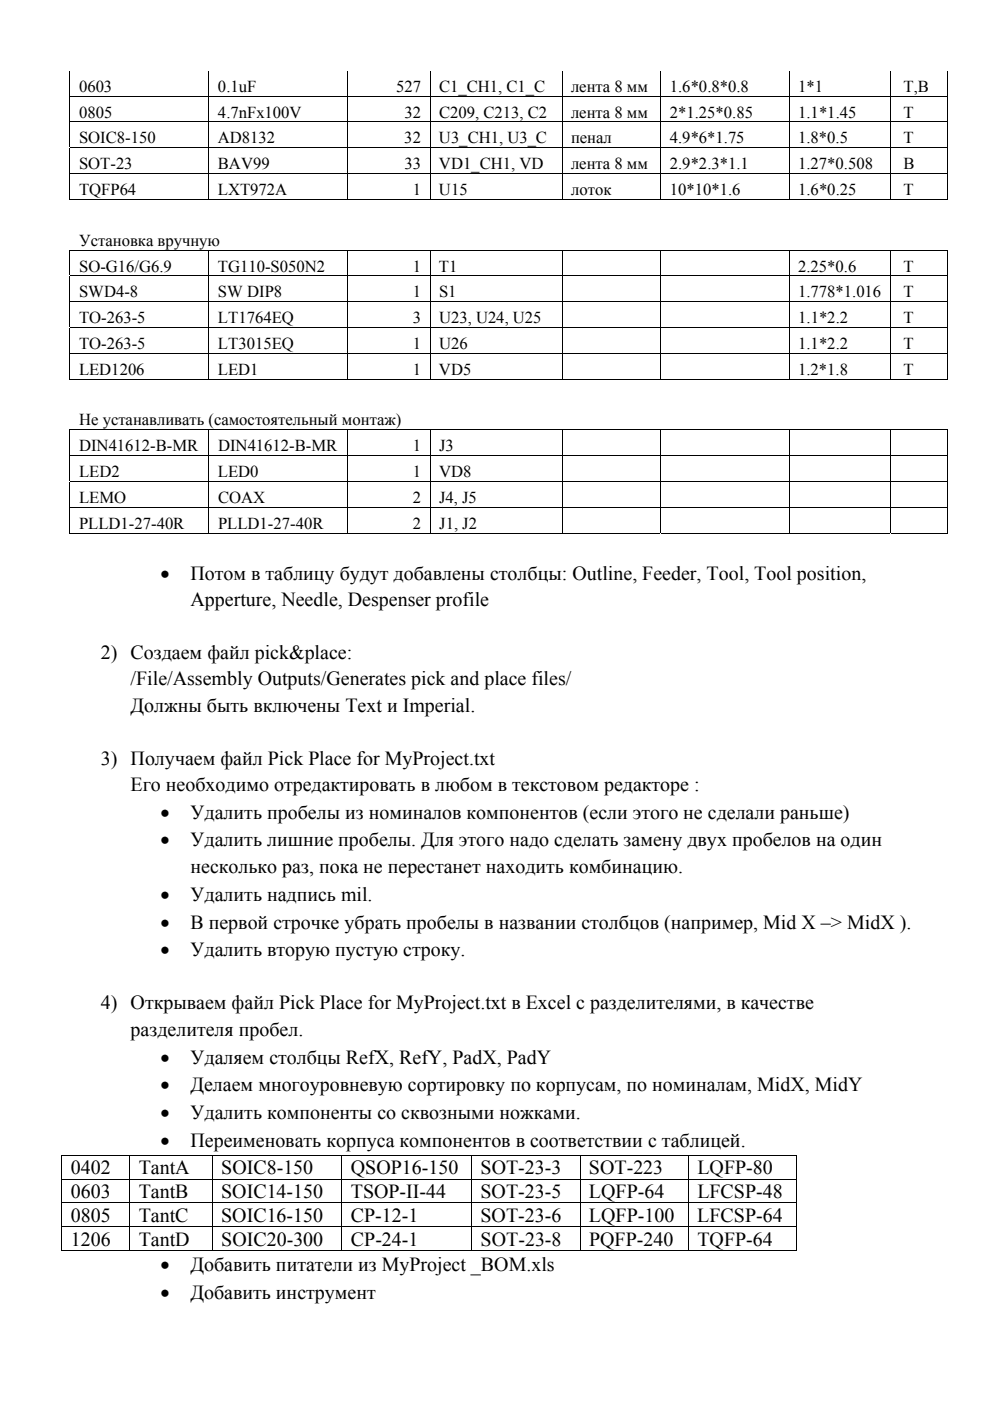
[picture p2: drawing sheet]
<svg xmlns="http://www.w3.org/2000/svg" width="210mm" height="297mm" viewBox="0 0 210 297" stroke-linecap="round" stroke-linejoin="round" font-family="sans-serif">
<defs><g id="words">
<g font-size="4.2">
<text x="34.1" y="122.9">•</text>
<text x="40.4" y="122.9">Потом в таблицу будут добавлены столбцы: Outline, Feeder, Tool, Tool position,</text>
<text x="40.4" y="128.5">Apperture, Needle, Despenser profile</text>
<text x="21.4" y="139.7">2) Создаем файл pick&amp;place:</text>
<text x="27.7" y="145.3">/File/Assembly Outputs/Generates pick and place files/</text>
<text x="27.7" y="150.9">Должны быть включены Text и Imperial.</text>
<text x="21.4" y="162.1">3) Получаем файл Pick Place for MyProject.txt</text>
<text x="27.7" y="167.7">Его необходимо отредактировать в любом в текстовом редакторе :</text>
<text x="34.1" y="173.6">•</text>
<text x="40.4" y="173.6">Удалить пробелы из номиналов компонентов (если этого не сделали раньше)</text>
<text x="34.1" y="179.5">•</text>
<text x="40.4" y="179.5">Удалить лишние пробелы. Для этого надо сделать замену двух пробелов на один</text>
<text x="40.4" y="185.1">несколько раз, пока не перестанет находить комбинацию.</text>
<text x="34.1" y="191">•</text>
<text x="40.4" y="191">Удалить надпись mil.</text>
<text x="34.1" y="196.9">•</text>
<text x="40.4" y="196.9">В первой строчке убрать пробелы в названии столбцов (например, Mid X –&gt; MidX ).</text>
<text x="34.1" y="202.8">•</text>
<text x="40.4" y="202.8">Удалить вторую пустую строку.</text>
<text x="21.4" y="214">4) Открываем файл Pick Place for MyProject.txt в Excel с разделителями, в качестве</text>
<text x="27.7" y="219.6">разделителя пробел.</text>
<text x="34.1" y="225.5">•</text>
<text x="40.4" y="225.5">Удаляем столбцы RefX, RefY, PadX, PadY</text>
<text x="34.1" y="231.4">•</text>
<text x="40.4" y="231.4">Делаем многоуровневую сортировку по корпусам, по номиналам, MidX, MidY</text>
<text x="34.1" y="237.3">•</text>
<text x="40.4" y="237.3">Удалить компоненты со сквозными ножками.</text>
<text x="34.1" y="243.2">•</text>
<text x="40.4" y="243.2">Переименовать корпуса компонентов в соответствии с таблицей.</text>
<text x="15" y="248.9">0402</text>
<text x="29.4" y="248.9">TantA</text>
<text x="46.9" y="248.9">SOIC8-150</text>
<text x="74.4" y="248.9">QSOP16-150</text>
<text x="101.9" y="248.9">SOT-23-3</text>
<text x="124.9" y="248.9">SOT-223</text>
<text x="147.9" y="248.9">LQFP-80</text>
<text x="15" y="254">0603</text>
<text x="29.4" y="254">TantB</text>
<text x="46.9" y="254">SOIC14-150</text>
<text x="74.4" y="254">TSOP-II-44</text>
<text x="101.9" y="254">SOT-23-5</text>
<text x="124.9" y="254">LQFP-64</text>
<text x="147.9" y="254">LFCSP-48</text>
<text x="15" y="259">0805</text>
<text x="29.4" y="259">TantC</text>
<text x="46.9" y="259">SOIC16-150</text>
<text x="74.4" y="259">CP-12-1</text>
<text x="101.9" y="259">SOT-23-6</text>
<text x="124.9" y="259">LQFP-100</text>
<text x="147.9" y="259">LFCSP-64</text>
<text x="15" y="264.1">1206</text>
<text x="29.4" y="264.1">TantD</text>
<text x="34.1" y="269.5">•</text>
<text x="40.4" y="269.5">Добавить питатели из MyProject _BOM.xls</text>
<text x="46.9" y="264.1">SOIC20-300</text>
<text x="74.4" y="264.1">CP-24-1</text>
<text x="101.9" y="264.1">SOT-23-8</text>
<text x="124.9" y="264.1">PQFP-240</text>
<text x="147.9" y="264.1">TQFP-64</text>
<text x="34.1" y="275.3">•</text>
<text x="40.4" y="275.3">Добавить инструмент</text>
</g>
<g font-size="3.5">
<text x="16.8" y="19.5">0603</text>
<text x="46.2" y="19.5">0.1uF</text>
<text x="84" y="19.5">527</text>
<text x="93.1" y="19.5">C1_CH1, C1_C</text>
<text x="121.1" y="19.5">лента 8 мм</text>
<text x="142.1" y="19.5">1.6*0.8*0.8</text>
<text x="169.3" y="19.5">1*1</text>
<text x="191.7" y="19.5">T,B</text>
<text x="16.8" y="25">0805</text>
<text x="46.2" y="25">4.7nFx100V</text>
<text x="85.8" y="25">32</text>
<text x="93.1" y="25">C209, C213, C2</text>
<text x="121.1" y="25">лента 8 мм</text>
<text x="142.1" y="25">2*1.25*0.85</text>
<text x="169.3" y="25">1.1*1.45</text>
<text x="191.6" y="25">T</text>
<text x="16.8" y="30.4">SOIC8-150</text>
<text x="16.8" y="35.9">SOT-23</text>
<text x="46.2" y="30.4">AD8132</text>
<text x="46.2" y="35.9">BAV99</text>
<text x="85.8" y="30.4">32</text>
<text x="85.8" y="35.9">33</text>
<text x="93.1" y="30.4">U3_CH1, U3_C</text>
<text x="93.1" y="35.9">VD1_CH1, VD</text>
<text x="121.1" y="30.4">пенал</text>
<text x="121.1" y="35.9">лента 8 мм</text>
<text x="142.1" y="30.4">4.9*6*1.75</text>
<text x="142.1" y="35.9">2.9*2.3*1.1</text>
<text x="169.3" y="30.4">1.8*0.5</text>
<text x="169.3" y="35.9">1.27*0.508</text>
<text x="191.6" y="30.4">T</text>
<text x="191.6" y="35.9">B</text>
<text x="16.8" y="41.4">TQFP64</text>
<text x="46.2" y="41.4">LXT972A</text>
<text x="87.5" y="41.4">1</text>
<text x="93.1" y="41.4">U15</text>
<text x="121.1" y="41.4">лоток</text>
<text x="142.1" y="41.4">10*10*1.6</text>
<text x="169.3" y="41.4">1.6*0.25</text>
<text x="191.6" y="41.4">T</text>
<text x="16.8" y="52.1">Установка вручную</text>
<text x="16.8" y="57.6">SO-G16/G6.9</text>
<text x="46.2" y="57.6">TG110-S050N2</text>
<text x="87.5" y="57.6">1</text>
<text x="93.1" y="57.6">T1</text>
<text x="169.3" y="57.6">2.25*0.6</text>
<text x="191.6" y="57.6">T</text>
<text x="16.8" y="63.1">SWD4-8</text>
<text x="46.2" y="63.1">SW DIP8</text>
<text x="87.6" y="63.1">1</text>
<text x="93.1" y="63.1">S1</text>
<text x="169.3" y="63.1">1.778*1.016</text>
<text x="191.6" y="63.1">T</text>
<text x="16.8" y="68.5">TO-263-5</text>
<text x="46.2" y="68.5">LT1764EQ</text>
<text x="87.6" y="68.5">3</text>
<text x="93.1" y="68.5">U23, U24, U25</text>
<text x="169.3" y="68.5">1.1*2.2</text>
<text x="191.6" y="68.5">T</text>
<text x="16.8" y="74">TO-263-5</text>
<text x="46.2" y="74">LT3015EQ</text>
<text x="87.6" y="74">1</text>
<text x="93.1" y="74">U26</text>
<text x="169.3" y="74">1.1*2.2</text>
<text x="191.6" y="74">T</text>
<text x="16.8" y="79.5">LED1206</text>
<text x="46.2" y="79.5">LED1</text>
<text x="87.5" y="79.5">1</text>
<text x="93.1" y="79.5">VD5</text>
<text x="169.3" y="79.5">1.2*1.8</text>
<text x="191.6" y="79.5">T</text>
<text x="16.8" y="90.2">Не устанавливать (самостоятельный монтаж)</text>
<text x="16.8" y="95.7">DIN41612-B-MR</text>
<text x="46.2" y="95.7">DIN41612-B-MR</text>
<text x="87.6" y="95.7">1</text>
<text x="93.2" y="95.7">J3</text>
<text x="16.8" y="101.2">LED2</text>
<text x="46.2" y="101.2">LED0</text>
<text x="87.6" y="101.2">1</text>
<text x="93.1" y="101.2">VD8</text>
<text x="16.8" y="106.6">LEMO</text>
<text x="46.2" y="106.6">COAX</text>
<text x="87.6" y="106.6">2</text>
<text x="93.1" y="106.6">J4, J5</text>
<text x="16.8" y="112.1">PLLD1-27-40R</text>
<text x="46.2" y="112.1">PLLD1-27-40R</text>
<text x="87.6" y="112.1">2</text>
<text x="93.2" y="112.1">J1, J2</text>
</g>
</g></defs>
<g fill="none" stroke="#000" stroke-width=".21">
<path d="M14.8 15v5.3M44.3 15v5.3M73.6 15v5.3M91.2 15v5.3M119.2 15v5.3M140.2 15v5.3M167.4 15v5.3M188.8 15v5.3M200.9 15v5.3M14.8 20.4h186.2M14.8 25.9h186.2M14.8 31.3h186.2"/>
<path d="M14.8 36.8h186.2M14.8 20.5v5.3M14.8 26v5.2M14.8 31.4v5.3M14.8 36.9v5.3M44.3 20.5v5.3M44.3 26v5.2M44.3 31.4v5.3M44.3 36.9v5.3M73.6 20.5v5.3M73.6 26v5.2M73.6 31.4v5.3"/>
<path d="M73.6 36.9v5.3M91.2 20.5v5.3M91.2 26v5.2M91.2 31.4v5.3M91.2 36.9v5.3M119.2 20.5v5.3M119.2 26v5.2M119.2 31.4v5.3M119.2 36.9v5.3M140.2 20.5v5.3M140.2 26v5.2M140.2 31.4v5.3"/>
<path d="M140.2 36.9v5.3M167.4 20.5v5.3M167.4 26v5.2M167.4 31.4v5.3M167.4 36.9v5.3M188.8 20.5v5.3M188.8 26v5.2M188.8 31.4v5.3M188.8 36.9v5.3M200.9 20.5v5.3M200.9 26v5.2M200.9 31.4v5.3"/>
<path d="M200.9 36.9v5.3M14.8 42.3h186.2M14.8 53h186.2M14.8 58.5h186.2M14.8 53.1v5.3M14.8 58.6v5.3M44.3 53.1v5.3M44.3 58.6v5.3M73.6 53.1v5.3M73.6 58.6v5.3M91.2 53.1v5.3M91.2 58.6v5.3"/>
<path d="M119.2 53.1v5.3M119.2 58.6v5.3M140.2 53.1v5.3M140.2 58.6v5.3M167.4 53.1v5.3M167.4 58.6v5.3M188.8 53.1v5.3M188.8 58.6v5.3M200.9 53.1v5.3M200.9 58.6v5.3M14.8 64h186.2M14.8 69.4h186.2"/>
<path d="M14.8 74.9h186.2M14.8 64.1v5.2M14.8 69.5v5.3M14.8 75v5.3M44.3 64.1v5.2M44.3 69.5v5.3M44.3 75v5.3M73.6 64.1v5.2M73.6 69.5v5.3M73.6 75v5.3M91.2 64.1v5.2M91.2 69.5v5.3"/>
<path d="M91.2 75v5.3M119.2 64.1v5.2M119.2 69.5v5.3M119.2 75v5.3M140.2 64.1v5.2M140.2 69.5v5.3M140.2 75v5.3M167.4 64.1v5.2M167.4 69.5v5.3M167.4 75v5.3M188.8 64.1v5.2M188.8 69.5v5.3"/>
<path d="M188.8 75v5.3M200.9 64.1v5.2M200.9 69.5v5.3M200.9 75v5.3M14.8 80.4h186.2M14.8 91.1h186.2M14.8 96.6h186.2M14.8 91.2v5.3M14.8 96.7v5.3M44.3 91.2v5.3M44.3 96.7v5.3M73.6 91.2v5.3"/>
<path d="M73.6 96.7v5.3M91.2 91.2v5.3M91.2 96.7v5.3M119.2 91.2v5.3M119.2 96.7v5.3M140.2 91.2v5.3M140.2 96.7v5.3M167.4 91.2v5.3M167.4 96.7v5.3M188.8 91.2v5.3M188.8 96.7v5.3M200.9 91.2v5.3"/>
<path d="M200.9 96.7v5.3M14.8 102.1h186.2M14.8 107.5h186.2M14.8 113h29.4M14.8 102.2v5.2M14.8 107.6v5.5M44.3 102.2v5.2M44.3 107.6v5.5M44.4 113h29.2M73.6 102.2v5.2M73.6 107.6v5.5M73.7 113h17.4"/>
<path d="M91.2 102.2v5.2M91.2 107.6v5.5M91.3 113h27.8M119.2 102.2v5.2M119.2 107.6v5.5M119.3 113h20.8M140.2 102.2v5.2M140.2 107.6v5.5M140.3 113h27M167.4 102.2v5.2M167.4 107.6v5.5M167.5 113h21.3"/>
<path d="M188.8 102.2v5.2M188.8 107.6v5.5M188.9 113h11.9M200.9 102.2v5.2M200.9 107.6v5.5M13 245h156.1M13 250h156.1M13 255.1h156.1M13.1 245v4.9M13.1 250.1v4.9M13.1 255.1v4.9M27.5 245v4.9"/>
<path d="M27.5 250.1v4.9M27.5 255.1v4.9M45 245v4.9M45 250.1v4.9M45 255.1v4.9M72.5 245v4.9M72.5 250.1v4.9M72.5 255.1v4.9M100 245v4.9M100 250.1v4.9M100 255.1v4.9M123 245v4.9"/>
<path d="M123 250.1v4.9M123 255.1v4.9M146 245v4.9M146 250.1v4.9M146 255.1v4.9M169 245v4.9M169 250.1v4.9M169 255.1v4.9M13 260.1h156.1M13 265.2h14.4M13.1 260.2v5M27.5 260.2v5"/>
<path d="M27.6 265.2h17.3M45 260.2v5M45.1 265.2h27.3M72.5 260.2v5M72.6 265.2h27.3M100 260.2v5M100.1 265.2h22.8M123 260.2v5M123.1 265.2h22.8M146 260.2v5M146.1 265.2h22.8M169 260.2v5"/>
</g>
<path d="M14.8 42.2h.1v.2h-.1zM14.8 52.9h.1v.2h-.1zM200.8 42.2h.2v.2h-.2zM200.8 52.9h.2v.2h-.2zM14.8 80.3h.1v.2h-.1zM14.8 91h.1v.2h-.1zM200.8 80.3h.2v.2h-.2zM200.8 91h.2v.2h-.2zM200.8 112.9h.2v.2h-.2zM13 244.9h.2v.1h-.2zM168.9 244.9h.2v.1h-.2zM168.9 265.1h.2v.1h-.2z" fill="#000"/>
<use href="#words"/>
</svg>
